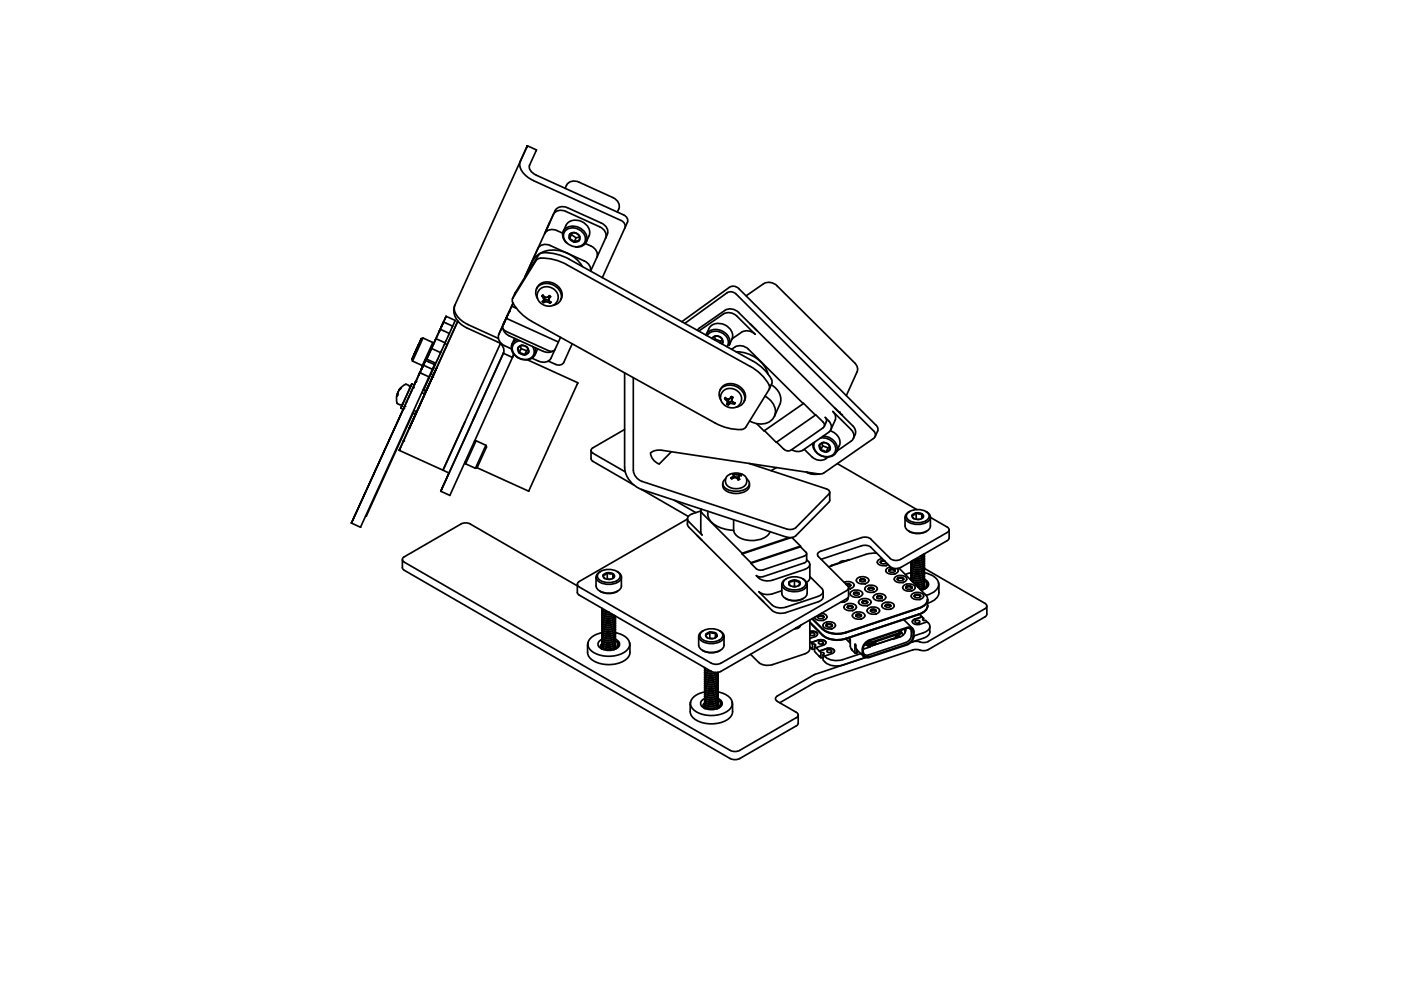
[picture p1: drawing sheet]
<svg xmlns="http://www.w3.org/2000/svg" width="420mm" height="297mm" viewBox="0 0 420 297" stroke-linecap="round" stroke-linejoin="round" font-family="sans-serif">
<!-- layer: Visible -->
<g fill="none" stroke="#000" stroke-width=".51">
<path d="M156.1 48.3l2.1-4.6-21.8 47.8M158.2 43.7l2.7 1.2-2.1 4.7a2.57 2.57 0 0 0 2 2.9l26.2 11.9a1.81 1.81 0 0 1 1.2 2.3l-.8 1.6a1.85 1.85 0 0 0-1.2-2.2l-26.2-11.9a6 6 0 0 1-4.1-5.2l.2-.7M169.5 56.5a2.79 2.79 0 0 1 4.1-1.9l10.2 4.6a2.78 2.78 0 0 1 1.3 4.4M160.8 78.1l-7.1 11.6a4.1 4.1 0 0 0 1.6 3.2l1.9 1.9 2.3 1.5 55 30.5a13.6 13.6 0 0 0 8.6 1.7l.5-.5 7-11.2M160.8 78.1l.2-.3a8.4 8.4 0 0 1 6.5 .4l2.5 1.1 55 30.5M161.5 76.4l-7 11.3-.8 1.8M161.5 76.4l.3-.2a8.5 8.5 0 0 1 6.4 .4l2.5 1.1 55 30.5M164.8 66.8l-7.4 16.4M166 64.3a2.69 2.69 0 0 1 3.7-.9l10.2 4.6a2.79 2.79 0 0 1 1.7 3.4M168.7 69.9a5 5 0 0 0-4.1-.9l-.9 .6-.4 .4 3.2-6.8a2.69 2.69 0 0 1 3.7-.9l10.2 4.6a2.78 2.78 0 0 1 1.7 3.4l-5 11-.2-1.5-1.1-1.3-10.8-4.9a2.78 2.78 0 0 0-3.7 .9M168.9 69.4a4 4 0 0 1 2.7-3.3 4.2 4.2 0 0 1 5.2 4l-1 2.4M169.7 69a3.7 3.7 0 0 1 3.9-.2 3.7 3.7 0 0 1 1.9 3.5 3.4 3.4 0 0 1-6 0 2.41 2.41 0 0 1 .2-3.3z"/>
<path d="M169.9 72.8a2.8 2.8 0 0 1-1-3.5 2.8 2.8 0 0 1 3.3-1.5 3.8 3.8 0 0 1 3.7 4.7 3.1 3.1 0 0 1-3.3 1.5M171.4 70.3l-.6 1.3M171.4 69.9v.4l1.4 1 1-.3M172.4 69.8l-1.5 .4M172.4 69.8l1.3 .8 .1 .7a.59 .59 0 0 1 0 .7 .59 .59 0 0 1-.7 .2 .83 .83 0 0 1-1.2 0l-.3-.2a.77 .77 0 0 1-.7-.9v-.9M172.4 69.7l-.9 .1-.6 .4M172.4 69.7a1.42 1.42 0 0 1 1.5 1.3 1.42 1.42 0 0 1-1.3 1.6 1.69 1.69 0 0 1-1.7-2.4M172.8 71.3l-.6 1.2M174.6 79.8a9.7 9.7 0 0 0-13.3-3.4l-1.4 1.5-1.9 4.2M175.6 73a5 5 0 0 1 3.4 2.5v1.6M187.4 68.3l-6.8 14.9M132 98.8l-1.4 3 .1-.3"/>
<path d="M132 98.7l-.4 .9 2.2-4.8-3.8 8.4M132 98.8h.1M132 98.7l2.8 1.3-1.3 2.8M133 96.5l2.7 1.3M133.8 94.8l2.7 1.2-.8 1.8M135.7 97.8l-1 2.1M136.4 91.5a4.8 4.8 0 0 0 3 5.3l1 .5M136.4 91.5a5.5 5.5 0 0 0 3.5 6.7M137.2 96.4l.3 .1M139.9 98.3l9.3 4.2a2.78 2.78 0 0 1 1.8 3.4M140.4 97.3l9.1 4.1M150.1 99.1l-.5 1.1"/>
<path d="M150.8 98.4l.3 .9 1.1 1.1 10.7 4.9M150.8 97.6a1.33 1.33 0 0 0 .9 1.7l12.9 5.9M151.4 96.2l-.6 1.4M151.8 95.4l15.7 7.1M152.7 93.4l-3.1 6.8M153.9 90.9l-2.9 6.4M154.9 92.4l-1.4-.6v-.2l-2.7 6M158.9 80.7l-1 1.6M161.1 86.2l-.2 .4M161.1 86.2a4.1 4.1 0 0 1 6.7 .1 3 3 0 0 1 .3 3.6M161.2 89.4a2.92 2.92 0 0 1 0-3.4 2.92 2.92 0 0 1 3.3-1 3.8 3.8 0 0 1 3.4 5.4 3.1 3.1 0 0 1-2.1 1.1M161.8 86.9l.8-.7 1.1-.3 1.2 .2 1.3 .6 .7 .9 .5 1.1-.2 1.3-.5 .9-.7 .6-1.2 .3-1.2-.2-1.3-.6-.9-1.1-.3-.9 .1-1z"/>
<path d="M162.5 88.7l.3-.2 .5 .5M162.5 88.7l.6 .9-.1 .5M162.9 90.2l-.2 .2 .3 .3M163 90.1l-.1 .1M163.3 89.7l-.3 .4M163.3 89v.7M163.3 89l.5 .2 .5-.2a.42 .42 0 0 1 .4-.4 .42 .42 0 0 1 .4 .3l-.4 .6M163.5 90l-.3 .3-.2-.2M164 89.9l-.5 .1M164 89.8l.2 .1M164.2 89.9l.4 .2M164.6 90h.1"/>
<path d="M164.7 89.3l-.2 .5M164.7 89.3h.1M164.7 89.4l-.1 .5 .2 .4M164.8 90.3l.5 .3M165 88.8l-.3 .5M165.3 90.6h.1M165.3 90.6a.48 .48 0 0 1-.9 0l-.6-.2-.8 .3M204.5 96.4l14.3-10.3a2.25 2.25 0 0 1 2.8 .4l41.1 41 .5 .6v1.1M205.4 96.9l12.6-9.1a2.24 2.24 0 0 1 2.8 .4l41.2 40.9a1.45 1.45 0 0 1 0 2.3l-15 10.4M209.6 99.2l7.3-5.1a3.3 3.3 0 0 1 4.1 .7l5.5 5.4M209.7 98.3l7.7-5.3a3.3 3.3 0 0 1 4.1 .6l5.5 5.5M209.8 98.4l-.6 .6"/>
<path d="M224.9 97.1l27.4 27.2M233 85.7l23.7 23.5 .4 .9 .1 .9-3.4 7.6M233.1 85.7a3.4 3.4 0 0 0-4.1-.6l-5.2 3.6M119.1 118.2v.1M119.1 118.3v.4M119.1 118.2l-.1 .1M119.1 118.2l.2 .1M119.1 118.7h.1M119.3 118.3l-.2 .4M119.4 117.6l-.3 .7M119.4 117.5l-.1 .8M119.4 117.6h.1"/>
<path d="M119.5 117.3l-.1 .3M119.7 116.9l-.2 .4M119.7 116.9h.1M119.8 116.7l-.1 .2M119.9 116.6l-.1 .1M120.2 116.3l-.5 .6M120.2 116.3l-.3 .3M120.2 116.3h.1M121.6 115.2l1 .4 .3 .7-2.4 4.9-.5 .1-.9-.4-.2-1.6 .1-1M121.7 115.2l-1.3 .8-.7 .8M122.7 118.8l-.2 .4M122.9 116.5l.6-1.4-3.3 7.3 .6-1.4"/>
<path d="M123.4 117.3l-.2 .4M123.5 115.1l.7 .3M123.5 107.7l.2 .5M123.7 108.2l3 1.4M123.9 116.1l-.1 .3M124.2 115.5l-.1 .1M124.2 115.4l-3.3 7.3M124.2 115.4h.1M125.1 104.3h.1M125.6 103l-1.4 3.2zM125.9 111.7l2.8 1.3M126.3 101.5l-2.8 6.2z"/>
<path d="M126.5 117.7l.9 .4M126.9 101.3l-3.2 6.9M126.9 116.9l.8 .4M126.9 101.3l-.6 .2M126.9 101.3l2.9 1.4M126.9 109.5l-21.5 47.3 15.5-34.1M126.9 109.5l-.2 .1M126.9 109.4l-2.7 6M126.9 116.7l.9 .4M126.9 109.5l2.8 1.2M127.3 115.9l.2 .1M127.5 108.1l-1.2 2.7 .6-1.4"/>
<path d="M127.6 108l-1.3 2.9 .6-1.4M127.6 108l-.9 1.9 1-2.1-1 2.1 .8-1.8M127.6 108l2.7 1.3M127.6 108l-.1 .1M127.6 108h.1M127.8 107.6l-.1 .2zM127.8 107.6l2.7 1.2-.2 .5M127.8 117.2l-2.8 6.2M127.8 117.1l3.1-6.7-8.2 18 1.9-4.2M128.5 113.3l.2 .1M129.4 104.4l2.7 1.3M129.8 102.7l-3.1 6.9"/>
<path d="M129.8 102.7l.2 .5M129.8 110.3l.2 .1M130 112.4l-2.2 4.7M130.3 109.3l-22.2 48.7-2.7-1.2M130.7 101.5l-2.7 6.1 2-4.4M130.7 101.5l2.8 1.3M133.4 103l.7 .3-4.1 9.1-.8-.3M133.5 102.8l-6.4 14M134.1 103.3l3.2-7-17.6 38.7 4.9-10.8M144.7 119.6l-.2 .6M149.6 100.2a2.68 2.68 0 0 0 1.7 3.4l2.1 .9M150.1 103l-10.7 23.5"/>
<path d="M151 105.9l2.7 1.2M151 105.7l-18.8 41.5 2.5-5.4M153.7 107.1l-18.8 41.4-2.7-1.3M154 106.1l-.3 1M154.1 106.2l-.4 .9M154.3 101.4l-.8 1.8M155.1 101.8a2.87 2.87 0 0 0-1.8 2.7 2.87 2.87 0 0 0 1.8 2.6 3.4 3.4 0 0 0 5.6-1.5l-.2-1.4M155.9 102.1a2.58 2.58 0 0 0-2.3 2.2 2.58 2.58 0 0 0 1.7 2.8 3.1 3.1 0 0 0 4.9-1.5l-.5-1.8M156 103.7l.3 .8 1.6 .6 .5-.3M156.3 104.5l-.6 1.3M156.5 103.5l1.6 .6M156.5 103.5l-.6 .3a.61 .61 0 0 0-.6 .4 .61 .61 0 0 0 .3 .7 .71 .71 0 0 0 .7 1h.2a.82 .82 0 0 0 1.2 .2l.3-.3a.62 .62 0 0 0 .6-.4 .62 .62 0 0 0-.2-.7l-.3-.6"/>
<path d="M156.5 103.5l.7 .1 .9 .5M156.5 103.5a1.25 1.25 0 0 0-1.2 .9 1.25 1.25 0 0 0 .4 1.4M157.9 105.1l-.6 1.3M158.1 104.1a1.36 1.36 0 0 1 .1 1.9 1.36 1.36 0 0 1-1.9 .2l-.6-.4M158.2 107.9l15.1 6.8-14.7 32.5-15.5-7M161.2 104.5l-.7 1.8M165.8 105.2l-1.3 .4-1.6-.3M166.4 104.8l-1.1 2.5a2.69 2.69 0 0 1-3.7 1l-2-.9M168.1 101.1l-1.6 3.6a1.33 1.33 0 0 1-1.9 .4M171.6 103l-2.5 5.6a1.83 1.83 0 0 1-2.5 .6l-2.2-1M187.3 111.8v28.3a7.7 7.7 0 0 0 5.3 6.7l43.3 14.2M189.9 113.2v27.8"/>
<path d="M211.7 100.4a3.8 3.8 0 0 1 6.4 0l.6 1a2.61 2.61 0 0 1-.1 2.2M211.8 100.3a4 4 0 0 1 2.7-3.3 4.2 4.2 0 0 1 5.2 4.1l-1 2.4M212.1 100.6a3.6 3.6 0 0 1 6.1 .9l.2 1.5-.4 .9M213.7 101.1l1-.4-1.1 .8zM214.3 100.9l.2 .8 1.6 .6 .5-.4M214.5 101.7l-.1 .2M214.7 100.7l1.2 .3 .6 .7a.71 .71 0 0 1 .3 .7 .71 .71 0 0 1-.5 .6M214.7 100.7a1.66 1.66 0 0 1 1.7 .6 1.66 1.66 0 0 1 .1 1.8M215.9 117.1a4 4 0 0 1 6.9-.3 3.1 3.1 0 0 1 .4 3.6M216.1 102.3l-.2 .5M216.2 119.9a2.92 2.92 0 0 1 0-3.4 2.92 2.92 0 0 1 3.3-1 3.8 3.8 0 0 1 3.3 5.4 3.1 3.1 0 0 1-2 1.1M216.8 117.3l.9-.7 1-.2 1.4 .2 1.2 .7 .8 1 .3 1-.1 1.1-.6 1-1.2 .8h-1.2l-1.3-.3-.9-.6-.8-1.1-.3-1 .2-.9z"/>
<path d="M217.3 119.5l.2-.3 .6 .4h.6M217.3 119.5h.1M217.3 119.5l.5 .5M217.9 120l.2 .3M218.2 119.6a.82 .82 0 0 1 0 1.2M219 119.4l-.3 .2M219.3 119l-.3 .5M219.3 119h.1M219.4 118.9l-.1 .1M219.4 118.9l-.3 .4M219.4 118.9l.4 .2M219.4 104.7a3.5 3.5 0 0 1 5.1 0l16.4 16.3"/>
<path d="M219.6 119.2l-.1 .5M219.7 119.1l-.1 .1M219.8 119.2l-.3 .9M220.8 105.4a9.9 9.9 0 0 1 9.6 6.8M225 109.8a12.5 12.5 0 0 1 5.8 6.3l-.2 .7M225.7 108.2a14.4 14.4 0 0 1 5.7 5.5M226.5 100.2a3.4 3.4 0 0 0-4.1-.6l-2.8 1.9M229.4 118.8a4.7 4.7 0 0 1 2.4 6.7 5.4 5.4 0 0 1-7 .7M231.3 115.3a4.9 4.9 0 0 1 2.6 5.9l-1.7 3.6M231.4 113.7l.1 1-.8 1.9M119.7 135l13.1 5.9M120.2 122.4l.7 .3"/>
<path d="M120.9 122.7h.1M121.1 122.4l-.1 .1M121.5 121.5l-.2 .3M122 120.3l-.1 .4M123.7 123.8l.9 .4M123.8 123.7l.9 .4M123.9 123.9l-14 30.7-.2 .1M124.1 123l.9 .4M124.7 124.1l-.1 .1M124.7 124.1h.1M125 123.4l-.3 .7M139.4 126.5l-6.6 14.4"/>
<path d="M139.4 138.5v.1M139.4 138.5l.2 .5M139.6 139l3 1.4M142.6 124.4l-7.9 17.4M142.8 132.1l-3.2 6.9M142.8 132.1l-.5 .2M142.8 132.1l2.9 1.4M145.7 133.5l.2 .5-2.8 6.2M145.7 133.5l-3.1 6.9M177.2 135v2.5l.4 .6 12.5 7.3M187.3 128.7l-9.5 5.5a.86 .86 0 0 0-.5 .8 .86 .86 0 0 0 .5 .8l9.7 5.6M201.3 135.4l-3.6 3.7-1.1-.7-.9-.9-.6-1.7 1.4-.8h2l47.1 7.1"/>
<path d="M218 121.1v.1M218.1 120.3l-.1 .8M218.3 120.8l.2 .1M218.6 121.1l-.2 .3-.4-.2M219.2 120.9h.4M219.2 120.9l-.6 .2M219.5 120.1l.4 .5 .5 .1a.45 .45 0 0 1-.3 .4 .45 .45 0 0 1-.5-.2M219.7 120.4a.85 .85 0 0 0-1.1 .6h-.1M224.7 138.9l23.1 7.6a.98 .98 0 0 1 .8 1.6l-9.9 10M226.9 127l2.2 2.2 11.9-8.3 5.8 5.6a1.11 1.11 0 0 1 0 1.7l-9.7 6.8-1.2 .1-.8-.5M232.9 132.5l2.2 2.2M237.4 134.8l1.2 .5a2.92 2.92 0 0 0 2.3-.4"/>
<path d="M241.2 134.7l2.3 2.2M243.5 136.9a3.4 3.4 0 0 0 4.1 .6M244.5 124.4l-11.7 8.2-3.5-3.5M245.7 133.5l.8-.7 .6-.1 1.3 .5 .4 .6a.72 .72 0 0 1 .1 .8 .72 .72 0 0 1-.6 .5 .56 .56 0 0 1-.5 .4 .56 .56 0 0 1-.6-.3l-.2-.1a.78 .78 0 0 1-1-1zM246.1 131.3a3.5 3.5 0 0 1 4.3 4.3 3.6 3.6 0 0 1-4.1 1 3.6 3.6 0 0 1-2.2-3.6l.2-.5M246.2 134.9l.9 .5 .7 .1M246.5 132.8l.2 .8 1.6 .6 .5-.3M246.7 133.6l-.6 1.3M246.9 130.7a3.8 3.8 0 0 1 3.9 4.9 4.1 4.1 0 0 1-4.2 1.2 4.1 4.1 0 0 1-2.8-3.4v-.5M246.9 132.6a1.25 1.25 0 0 0-1.2 .9 1.25 1.25 0 0 0 .5 1.4M246.9 132.6a1.72 1.72 0 0 1 1.9 2.4l-1 .5M247.2 127.8l.7-1.7-.4-1a3.8 3.8 0 0 1 1.8 3.1l-.4 1-.4 .4"/>
<path d="M248.3 134.2l-.5 1.3M248.4 137l-.8 .5M248.5 129.6l-7.6 5.3M249 129.1a3.6 3.6 0 0 1 2.7 4.5l-.8 1.8M250.3 122.2l5.5 5.5 .7 1.3a2.99 2.99 0 0 1-.6 2.4M251.1 139l23.9 13.7M255.2 128.8l-5.4-5.5 .6 .9 .2 1.4-1.4 3.2M255.2 132.2l-4.2 3M255.3 128.8a2.2 2.2 0 0 1 0 3.4M263.2 129.2l-.8 1.7M132.8 140.9l1.9 .9M143.1 140.2l-.5 .2"/>
<path d="M190 141l.5 1.7 .9 1 1.2 .6 43.3 14.3 1.6 .1 1.2-.6M192.4 146.7l14 8.1M202.2 150l6.5 3.7M206.2 155.5v1.8l.4 .7 25.4 25.3 1.1 .4 1.9 .1 10.9-3.6a1.56 1.56 0 0 0 1-1.3v-1.6M206.2 155.6l-32.5 18.7a.86 .86 0 0 0-.6 .8 .86 .86 0 0 0 .6 .8M210.2 153.2a5 5 0 0 0-3.9 1.8v.9l.3 .4M210.2 153v6.5l.4 .8-4-3.9M210.2 152.6v.6l.4 .6M210.6 153.8l12 12M212.3 153.2a4.9 4.9 0 0 0 4.1 5.1l3.6 .7M216.7 145a2.88 2.88 0 0 0 3.3 2.9 4.5 4.5 0 0 0 4.7-1.8v-1.1M217.6 143.5l.2-.5a4 4 0 0 1 5.5-.4l.6 .9"/>
<path d="M217.6 143.5a2.85 2.85 0 0 0 3.8 2.9l1.5-.5a2.14 2.14 0 0 0 1-2.4M217.6 143.5a1.71 1.71 0 0 0-.8 1.7 1.71 1.71 0 0 0 1.3 1.4 5.7 5.7 0 0 0 6.3-.8 1.57 1.57 0 0 0-.5-2.3M219.2 143.3l.2 .2M219.7 142.1l.4-.1 .9 .3h1.1M219.7 142.2l.3 .1M219.7 142.1v.1M220 143.2l-.5 .3M220 142.3v.1M220 142.3l.1 .2M220 155.8v3.2M220 159a4.8 4.8 0 0 0 5.2 3 5.8 5.8 0 0 0 5.7-2.6M220 142.5l.1 .7"/>
<path d="M220.1 142.5l-.9 .7M220.1 142.6l.4 .3M220.1 142.6h.1M220.5 142.9l.6 .2M220.7 143.2l.7 .6M220.7 143.2h-.8M221.4 143.8h.1M221.4 143.6h.1M221.4 143.1h-.4M221.5 142.9l-.1 .9M221.5 143.2l.1 .1M221.6 143.2l.2 .5"/>
<path d="M221.8 143.7l-.4 .1M222 142.3h.1M222.1 142.3l.2 .2M222.3 142.5v.1M222.3 142.6l-.8 .2v.3M232.9 140.2l-1.6 .9M241.9 141.5l1.8 .6h1.9M241.9 141.5l1.6 .5h1.8M247 141.8l-1.4 .3M248.8 147.5l-.1 2.9-10 10.2M271.4 155v2.6a2.9 2.9 0 0 0 3 2.2 4.6 4.6 0 0 0 4.5-1.7l.1-3.1 5.4 3.3a.83 .83 0 0 1-.3 1.3l-14 8a2.95 2.95 0 0 1-3.1-.2l-5.9-5.8-1.2-.6-1.5 .1-12.3 4.1a.96 .96 0 0 0-.8 .6 .96 .96 0 0 0 .1 1l8.8 8.8a.8 .8 0 0 1-.3 1.4l-37.7 21.8M272.3 153.7a4.7 4.7 0 0 1 6.2 .4 1.69 1.69 0 0 1-1.5 2.3 4.6 4.6 0 0 1-5-1.1 1.29 1.29 0 0 1 .3-1.6z"/>
<path d="M272.5 159.2a5.4 5.4 0 0 0 5.4 0M272.8 153.3a1.78 1.78 0 0 0-1.4 1.9 1.78 1.78 0 0 0 1.8 1.6 5.3 5.3 0 0 0 5.6-1.1 1.72 1.72 0 0 0-1.2-2.4M274.6 155.6l.9 .1M274.8 153.7l-.7 .6a.38 .38 0 0 0-.5 .2 .38 .38 0 0 0 .1 .5l.3 .4M274.8 153.7l1.1 .4a.67 .67 0 0 1 .9 .8l.1 .1-.5 .5M274.8 153.7v1.9M276.4 154v1.4M276.5 154a2.1 2.1 0 0 0-3 .7l.5 .7M276.5 154l.2 .2a.95 .95 0 0 1 .1 1.1 .95 .95 0 0 1-1.1 .4l-1.7-.3M284.6 158.8v2.4l-.3 .7-14.2 8.2a2.96 2.96 0 0 1-3.1-.3M120.7 167.7v2.7l.6 .5 97.7 56.5M121.3 168.5a.85 .85 0 0 1-.6-.8 .85 .85 0 0 1 .6-.8l16.9-9.8 .9-.3h1.1l.9 .3 32 18.5"/>
<path d="M121.3 168.5l98.1 56.6 1.5 .1 .9-.3 17.4-10.1a.83 .83 0 0 0-.4-1.3l-5.7-3.3M173.1 175.1l.1 2.7 .5 .6 39.6 22.8-1.4-.2-.5-.5-.1-.4M173.7 175.9l39.6 22.9M178.8 173v2.6a2.9 2.9 0 0 0 2.9 2.1 4.6 4.6 0 0 0 4.6-1.6l.1-3.1M179.7 171.6a4.7 4.7 0 0 1 6.1 .4 1.69 1.69 0 0 1-1.4 2.3 4.6 4.6 0 0 1-5.1-1 1.29 1.29 0 0 1 .4-1.7zM179.9 177.2a5.2 5.2 0 0 0 5.4 0M179.9 171.4a1.75 1.75 0 0 0-1.1 2 1.75 1.75 0 0 0 1.7 1.4 5.3 5.3 0 0 0 5.7-1.1 1.58 1.58 0 0 0-.9-2.3M180.1 171.3l-.2 .1M181.1 172.1a2.1 2.1 0 0 1 3.2 .6 1.98 1.98 0 0 1-3.5 0zM182 173.6l.9 .1M182.1 171.7l-.5 .5a.46 .46 0 0 0-.5 .1 .46 .46 0 0 0-.1 .5l.3 .6M182.1 171.7l1.1 .3a.74 .74 0 0 1 .9 .9l-.4 .5"/>
<path d="M182.1 171.7v1.9M183.8 172v1.4M185 171.3l.3 .1M222.6 166l4.2 4.5 1.2 .4 .9-.1M228.9 172.8l-.9 .1-1.2-.4a4.3 4.3 0 0 0 4.9 1.4M234.5 175.2v2.6a2.9 2.9 0 0 0 2.9 2.2 4.6 4.6 0 0 0 4.6-1.7l.1-3.1M234.5 177.1a9.4 9.4 0 0 1-4.8 1.1l-1.2-.3-.9-.6M235.4 173.8a4.7 4.7 0 0 1 6.1 .4 1.69 1.69 0 0 1-1.4 2.3 4.6 4.6 0 0 1-5.1-1 1.29 1.29 0 0 1 .4-1.7zM235.6 179.4a5.4 5.4 0 0 0 5.3 0M235.8 173.5l-.1 .1M236.6 161.1l-14 4.7v.2M236.7 175.4l.4 .2"/>
<path d="M237.2 161.2l-14.6 4.8M237.5 161.1l4.2 4.4a.6 .6 0 0 1-.2 1l-.3 .2M237.8 175.8h.9M238.3 173.9l-.7 .4a.58 .58 0 0 0-.9 .5v.6M238.3 173.9l.9 .5a.57 .57 0 0 1 .6 .2 .57 .57 0 0 1 0 .7l-.4 .3M238.3 173.9v1.8M238.3 173.8l-1.5 .6a.66 .66 0 0 0 0 1M238.3 173.8l.8 .2a.87 .87 0 0 1 .9 .9 .87 .87 0 0 1-.9 .8l-1.3 .1-1-.4M238.7 160.6l-1.2 .5-1.5-.1M240.1 163.7l-14.9 5M240.1 163.9l-14.9 5M240.7 173.5a1.76 1.76 0 0 1 1.4 1.8 1.76 1.76 0 0 1-1.6 1.6 5 5 0 0 1-5.9-1.2 1.53 1.53 0 0 1 .6-1.8"/>
<path d="M241.2 166.7l-12.3 4.1M241.2 168.7l-12.3 4.2M241.9 166v2.2l-.7 .5M241.9 167.8a1.49 1.49 0 0 1 .9 1.6 1.49 1.49 0 0 1-1.4 1.3l-9.8 3.2M242.9 169.2v4l-.3 .7-.7 .6M242.9 172.8l3.6 3.6a1.44 1.44 0 0 1 .2 1.5 1.44 1.44 0 0 1-1.3 .9l-9.7 3.2-2 .2-1.2-.3-.9-.6-4-3.9M249.5 169.6h-.2M251.7 168.7l-2.4 .8M253.2 174.5a2.4 2.4 0 0 1 2.9 .8 1.09 1.09 0 0 1-.9 1.1M253.7 175.1l.7-.2 .7 .4-.1 .4-.6 .2M253.7 168.2h-1.5l-.6 .7M253.8 175.2l.8-.1 .5 .4"/>
<path d="M253.8 175.2h.8l.5 .3M254.3 179.2a1 1 0 0 1-1 1.2M254.3 179.4v.1M254.5 176.2v2.5M254.5 178.6l-.6 .9-37.7 21.8-1.4 .3-1.4-.4M254.7 167.8l-1.2 .3M254.9 178h.1M255 176.4l-.5 .1M255.1 176.5h-.1M256 178a1.05 1.05 0 0 1 1.7 0M256 178.1l.8-.4 .8 .4M256.1 177.8a.86 .86 0 0 1 .8-.4 .86 .86 0 0 1 .7 .7 .86 .86 0 0 1-.9 .4 .86 .86 0 0 1-.6-.7z"/>
<path d="M256.2 175.4v.1M256.8 174h.1M257.7 179l-.2 .1M257.7 178.9a.96 .96 0 0 0 1-.9 .96 .96 0 0 0-.9-1l-1.1-.1a1.23 1.23 0 0 0-1.6 1.5l1 .6h1.4M257.9 173.8a.86 .86 0 0 1 .9-.4 .86 .86 0 0 1 .7 .7 .86 .86 0 0 1-.9 .4 .86 .86 0 0 1-.7-.7zM258 173.9l1-.3 .5 .4-.8-.3-.8 .3zM258.7 178h.1M259.3 176.5v.1M259.5 175h-.1M259.6 174.9a.96 .96 0 0 0 .9-.9 .96 .96 0 0 0-.9-1l-1.1-.1a1.23 1.23 0 0 0-1.5 1.5l1 .6h1.4M260.5 176.3a.86 .86 0 0 1 .8-.3 .86 .86 0 0 1 .7 .7 .86 .86 0 0 1-.9 .3 .86 .86 0 0 1-.6-.7zM260.5 176.4l1-.2 .5 .4-.8-.4-.8 .4z"/>
<path d="M260.6 174h.1M261.1 164l5.9 5.9M261.1 164l-1.2-.5-1.5 .1-12.1 4M261.9 179v.1M262.1 177.5l-.2 .1M262.1 177.5a.96 .96 0 0 0 1-1 .96 .96 0 0 0-.9-1l-1.1-.1a1.23 1.23 0 0 0-1.6 1.5l1 .6h1.4M263 165.8l-2.9 .2-11.6 3.9M263 178.8a.86 .86 0 0 1 .9-.3 .86 .86 0 0 1 .6 .7 .86 .86 0 0 1-.9 .3 .86 .86 0 0 1-.6-.7zM263 178.9l1.1-.2 .5 .4-.8-.3-.8 .3zM263.1 168.5v.1M263.1 176.5v.1M264.6 167.4a1.04 1.04 0 0 0-1.3 .7 1.04 1.04 0 0 0 .5 1.3l1.9 .1"/>
<path d="M264.6 180a.96 .96 0 0 0 1-.9 .96 .96 0 0 0-.9-1l-1.1-.2a1.23 1.23 0 0 0-1.6 1.5l1.1 .6h1.4M265.1 167.9l-.7 .1-.3 .4a1.06 1.06 0 0 0 1.7 .3M265.3 168.1l-.8 .1-.5 .4M265.3 168.2h-.8l-.4 .4M265.6 171v.1M265.6 179v.1M265.8 169.5l-.1 .1M266.4 169.2l-.6 .3M266.6 170.8a.97 .97 0 0 1 1-.4 .97 .97 0 0 1 .8 .8 .97 .97 0 0 1-1 .4 .97 .97 0 0 1-.8-.8zM267.1 170a1.07 1.07 0 0 0-1.2 .4 1.07 1.07 0 0 0 .1 1.3l1.3 .4 .9-.1M268.2 173.6v.1M268.4 172.1h-.2"/>
<path d="M268.4 171.1a1.14 1.14 0 0 0-1.8 0 1.2 1.2 0 0 1 1.8 0M269.1 170.4a.91 .91 0 0 1 .2 1 .91 .91 0 0 1-.9 .6M269.2 173.4a.97 .97 0 0 1 1-.4 .97 .97 0 0 1 .7 .8 .97 .97 0 0 1-1 .3 .97 .97 0 0 1-.7-.7zM269.2 173.4l1.2-.2 .6 .5a1.2 1.2 0 0 0-1.9 0zM269.4 171v.1M269.6 170.3l7.9 7.9M270.7 176.1v.1M270.9 174.6l-.1 .1M270.9 174.5a.96 .96 0 0 0 1-.9 .96 .96 0 0 0-.9-1l-1.1-.1a1.23 1.23 0 0 0-1.6 1.5l1 .6h1.5M271.7 176.2a1.14 1.14 0 0 1 1.8 0 1.2 1.2 0 0 0-1.8 0M271.7 175.9a.97 .97 0 0 1 1-.4 .97 .97 0 0 1 .8 .8 .97 .97 0 0 1-1 .4 .97 .97 0 0 1-.8-.8zM271.9 173.6v.1"/>
<path d="M273.1 173.7h.1l.1 .3M273.2 178.7h.1M273.5 177.2h-.2M273.5 177.1a.96 .96 0 0 0 1-1 .96 .96 0 0 0-1-.9l-1.1-.2a1.23 1.23 0 0 0-1.5 1.5l1 .6h1.4M274.3 178.4a.97 .97 0 0 1 1-.3 .97 .97 0 0 1 .7 .7 .97 .97 0 0 1-1 .4 .97 .97 0 0 1-.7-.8zM274.3 178.5l1.2-.2 .6 .4a1.2 1.2 0 0 0-1.9 0zM274.4 172h1.4M274.4 171.4h1.4M274.4 170.7h1.4M274.5 176.1v.1M275.8 176l-.4 .1M275.8 175.3l-1.1 .1"/>
<path d="M275.8 174.7h-1.4M275.8 174h-1.4M275.8 173.3l-1.4 .1M275.8 172.7h-1.4M275.8 170.1h-1.4M275.8 169.4h-1.4M275.8 168.8h-1.4M275.8 168.1h-1.4M275.8 167.5h-1.2M276 179.7h-.2M276 179.6a.96 .96 0 0 0 1-.9 .96 .96 0 0 0-.9-1l-1.1-.1a1.23 1.23 0 0 0-1.6 1.5l1 .6h1.5M276.8 166.2l-.6 .4"/>
<path d="M277 166.1l-1.1 .7M277 178.7h.1M277.2 175.6l-.1 .7-.4 .5M277.2 175l-.2 .9-1.2 .6M277.2 174.4v.6l-.4 .4-1.5 .5M277.2 173.7a1.88 1.88 0 0 1-2.6 1.6M277.2 173v.6l-.4 .5-1.6 .6-1.7-.5-.3-.5 .1-.3M277.2 172.4v.6l-.4 .5-1.6 .5-1.7-.4-.3-.5 .1-.4M277.2 171.7v.5l-.4 .6-1.5 .5-1.6-.2-.4-.5v-.5M277.2 171.1v.5l-.4 .5-1.5 .6-1.6-.3-.4-.4v-.6M277.2 170.4v.6l-.4 .5-1.5 .5-1.7-.3-.4-.6 .1-.3M277.2 169.8v.5l-.4 .6-1.4 .5-1.7-.3-.4-.4v-.6"/>
<path d="M277.2 169.1v.6l-.4 .5-1.4 .5h-1.1l-.8-.4-.3-.5 .1-.4M277.2 168.5v.5l-.4 .6-1.6 .5-1.7-.4-.3-.6 .1-.3M277.2 167.8l-.3 .9-1.5 .7-1.5-.2-.6-.4-.1-.5M277.2 167.2l-.1 .7-1 .7-1.5 .1-1.2-.5M277.2 166.5l-.1 .8-.9 .6-1.4 .2-.9-.2M277.2 170.4l18.2 10.4M277.2 171.7a4.7 4.7 0 0 1 4.3 3.2 4.1 4.1 0 0 1-3.8 3.5M277.2 173.6a1.5 1.5 0 0 1 1.3 1.5 1.5 1.5 0 0 1-1.2 1.5l-1.1 .3M277.2 166l-.2 .7-.6 .5-1.7 .3M277.2 175.9l-.2 .7M277.2 175.3l-.4 .8-.9 .5M277.2 174.6l-.4 .9-1.5 .5"/>
<path d="M277.2 174l-.1 .6-.5 .4-.9 .3-1 .1M277.2 173.3l-.2 .7-1 .6-1.1 .1-1.2-.3M277.2 172.7l-.5 .9-1.5 .5-1.5-.3-.5-.8M277.2 172l-.1 .5-.4 .5-1.5 .4-1.4-.2-.4-.4-.2-.5M277.2 171.4l-.4 .9-1.3 .4-1.7-.2-.4-.3-.2-.5-1.7 .5M277.2 170.7l-.4 .9-1.5 .5-1.6-.3-.5-.8M277.2 170.1l-.4 .8-1.5 .6-1.6-.4-.5-.7M277.2 169.4l-.4 .9-1.4 .5-1.5-.2-.5-.3-.2-.6M277.2 168.7l-.4 .9-1.4 .5-1.5-.2-.5-.3-.2-.5M277.2 168.1l-.5 .9-1.5 .5-1.5-.3-.5-.8M277.2 167.5l-.5 .9-1.1 .4h-1.3l-.9-.6M277.2 166.8l-.2 .7-.7 .4-1 .3-1.4-.2"/>
<path d="M277.2 166.1l-.2 .7-.7 .5-1.7 .2M277.2 167.5h.1M277.5 178.2a2.14 2.14 0 0 1-1 3.6l-.9 .4M277.7 174.3l.1 1.3-.9 1.1M277.7 174.3l.5 1.1M277.7 174.3a1.14 1.14 0 0 1 .2 1.8l-.7 .5M278.2 179.6a3.6 3.6 0 0 1-.5 3.3l-.9 .7-1.2 .6M278.2 179.8l-.2 .8-.7 .8-1.7 .9M281.5 174.7l.1 .6a6 6 0 0 1-.3 3.4 5 5 0 0 1-3.1 2.1M176.3 192.6l-.1 .7a4.1 4.1 0 0 0 3.2 5.4 8.6 8.6 0 0 0 9.1-1.9 5.8 5.8 0 0 0 .4-3.5l-.1-.7M180.6 194.2v.3M180.6 183.8l.4 .7 .8 .3h1l1.3-.4"/>
<path d="M180.6 183.1l.1 .5 .8 .5 1.1 .1 .9-.2M180.6 182.5l.1 .5 .5 .3 1.4 .2M180.6 182.3v.5l.4 .4 1.5 .3M180.6 193.9l.1 .7M180.6 184.1v.4l.2 .5 1.1 .4 1.5-.1 1-.7-.9 .7-1.3 .2-1.2-.3-.4-.8M180.6 183.5l.1 .7 1.1 .5h1.3l.9-.4M180.6 182.8v.6l.7 .5 .8 .2 1.3-.1M181.7 192.6h1.4M181.7 192h1.4M181.7 191.3h1.4M181.7 188.1h1.4M181.7 187.4h1.4"/>
<path d="M181.7 186.7h1.4M181.7 183.5l1 .1M183.1 194.6h-1.4M183.1 193.9h-1.4M183.1 193.3h-1.4M183.1 190.7h-1.4M183.1 190h-1.4M183.1 189.3l-1.4 .1M183.1 188.7h-1.4M183.1 186.1h-1.4M183.1 185.4h-1.4M183.1 184.8h-1.4"/>
<path d="M183.1 184.1h-1.4M184.5 193.6v.5l-.5 .6M184.5 193v.5l-.3 .5-1.6 .6-1.6-.4-.4-.4v-.5M184.5 192.3v.5l-.3 .5-1.6 .6-1.6-.3-.4-.4v-.6M184.5 191.7v.5l-.4 .6-1.5 .5-1.6-.4-.4-.3v-.6M184.5 191v.6l-.4 .5-1.4 .5-1.7-.3-.4-.4v-.6M184.5 190.4v.5l-.5 .6-1.3 .4-1.7-.3-.4-.3v-.6M184.5 189.7v.6l-.5 .5-1.5 .5-1.6-.4-.3-.5v-.4M184.5 189v.6l-.5 .6-1.5 .5-1.6-.5-.3-.5v-.3M184.5 188.4v.5l-.3 .5-1.6 .6-1.6-.3-.4-.4v-.6M184.5 187.7v.5l-.3 .6-1.6 .5-1.6-.3-.4-.4v-.5M184.5 187.1v.5l-.4 .6-1.5 .5-1.6-.3-.4-.4v-.6"/>
<path d="M184.5 186.4v.6l-.4 .5-1.5 .5-1.6-.3-.4-.3v-.6M184.5 185.8v.5l-.4 .6-1.4 .5-1.7-.3-.4-.4v-.6M184.5 185.1v.6l-.5 .6-1.5 .4-1.6-.4-.3-.5v-.4M184.5 189.6a4.5 4.5 0 0 1 4.3 3.5 4.5 4.5 0 0 1-4.2 3.4 7.9 7.9 0 0 1-8-2.3 2.94 2.94 0 0 1 2.2-4l1.8-.6M184.6 184.6l-.2 .6-.4 .5-1.5 .4-1.6-.4-.3-.5v-.4M184.6 193.9l-.2 .6M184.6 193.3l-.6 .9-1.4 .5-1.5-.3-.4-.3-.1-.5M184.6 192.6l-.4 .8-1 .5-1.4 .1-1.1-.6a.33 .33 0 0 0-.2-.4 .33 .33 0 0 0-.4 .4v.6l.6 .6M184.6 191.9l-.5 .9-1.5 .5-1.5-.2-.4-.3-.1-.5M184.6 191.3l-.5 .9-1.5 .5-1.4-.2-.5-.4-.1-.5a1.52 1.52 0 0 0-1.3 1.6 1.52 1.52 0 0 0 1.4 1.4 4 4 0 0 0 5.1-1.3 1.6 1.6 0 0 0-1.3-1.7M184.6 190.6l-.4 .9-1.6 .5-1.4-.2-.5-.3-.1-.5M184.6 190l-.2 .5-.4 .5-1.2 .4-1.6-.2-.5-.4-.1-.5"/>
<path d="M184.6 189.3l-.2 .5-.4 .5-1.2 .4-1.5-.2-.6-.4-.1-.4M184.6 188.7l-.6 .9-1.4 .5-1.5-.3-.4-.3-.1-.5M184.6 188l-.2 .5-.4 .5-1.4 .4-1.5-.2-.4-.4-.1-.5M184.6 187.4l-.5 .9-1.5 .5-1.5-.3-.4-.3-.1-.5M184.6 186.7l-.5 .9-1.5 .5-1.4-.2-.5-.4-.1-.5M184.6 186.1l-.4 .8-1.6 .6-1.4-.3-.5-.3-.1-.5M184.6 185.4l-.2 .5-.4 .5-1.2 .4-1.6-.2-.5-.3-.1-.6M184.6 184.7l-.2 .6-.4 .4-1.2 .4-1.5-.1-.6-.4-.1-.5M184.6 193.3h.1M185 192.3a1.15 1.15 0 0 1 .2 1.8l-.6 .4M185.5 193.3l-.5-1 .1 1.2-.9 1.2M209.5 190.7v2.7a2.9 2.9 0 0 0 3 2.1 4.6 4.6 0 0 0 4.5-1.6l.1-3.2"/>
<path d="M210.4 189.4a4.7 4.7 0 0 1 6.2 .4 1.69 1.69 0 0 1-1.5 2.3 4.6 4.6 0 0 1-5-1 1.29 1.29 0 0 1 .3-1.7zM210.7 195a5.4 5.4 0 0 0 5.3 0M210.9 189a1.78 1.78 0 0 0-1.3 2 1.78 1.78 0 0 0 1.7 1.6 5.3 5.3 0 0 0 5.6-1.2 1.72 1.72 0 0 0-1.1-2.4M211.9 189.9a2.1 2.1 0 0 1 3.2 .5 1.98 1.98 0 0 1-3.5 0zM212.8 191.4h.8M212.9 189.5l-.6 .5a.44 .44 0 0 0-.4 .1 .44 .44 0 0 0-.1 .5l.3 .5M212.9 189.5l1 .3a.71 .71 0 0 1 1 .8l.1 .1-.5 .5M212.9 189.5v1.8M213.4 198.8l1.4 .3 1.4-.3M214.5 189.7v1.4M238.8 188.2l-.2 .1M240 187.6l-.6 .7-1.1 .2"/>
<path d="M240.1 187.5l-1.2 .7M240.2 187.4l-.6 .6-1 .3M242.9 185.9v8.6a1.75 1.75 0 0 1-1.5 1.5l-9.8 3.2-1.2 .2-1.3-.1-1.1-.4-2.9-2.8M242.9 186.6l3.8 3.8a7.3 7.3 0 0 0 6.9 1.1M243 189.3h-.1M243 189.3h.1M243 189.3l1.7 .1a.7 .7 0 0 1 .5 .8 .7 .7 0 0 1-.7 .6l-1.6 .6M243 189.3a1.68 1.68 0 0 1 2.2 .8M243.1 189.8l.8-.1 .5 .3a.76 .76 0 0 1-.8 .5 .76 .76 0 0 1-.7-.5zM243.2 194.2h.1M243.6 185.4l3.1 3.1M243.6 193.1v1.6l-.7-.8"/>
<path d="M243.7 194.6h.6M243.7 193.1l.8 .1 .1 .2-.3 .3M244.3 185a2.15 2.15 0 0 0 2.6 .9M244.7 194.1l-.4-.4v1.6l1.9 1.9v-1.6M245.2 185a1.17 1.17 0 0 1 1.9 0M245.2 185a1.2 1.2 0 0 1 1.9 0M245.3 184.7a.97 .97 0 0 1 1-.4 .97 .97 0 0 1 .7 .8 .97 .97 0 0 1-1 .4 .97 .97 0 0 1-.7-.8zM245.5 191.8l-2.3 .8-.3-.4M245.5 191.8l-2.3 .8 .4 .5M245.5 191.8h.1M245.5 191.8l1.7 .2a.7 .7 0 0 1 .5 .7 .7 .7 0 0 1-.6 .6l-2.4 .8 1 1 2.4-.7-2.4 .7 .5 .5M245.5 191.8a1.68 1.68 0 0 1 2.2 .8"/>
<path d="M245.6 192.3l.9-.1 .4 .3a.76 .76 0 0 1-.7 .6 .76 .76 0 0 1-.7-.6zM245.7 196.8h.1M246.2 197.2h.6M246.2 195.6l.9 .1 .1 .2-.4 .3M246.4 183.8l.4 .1a1 1 0 0 1 1.2 .9 1 1 0 0 1-1 1.1M246.8 187.5h.1M246.8 196.2v1.6a5.1 5.1 0 0 0 5.9 1.5M246.8 196.2l.5 .5M247 186h-.2M247.3 196.7h.1M247.7 187.5a1.17 1.17 0 0 1 1.9 0M247.8 187.6a1.2 1.2 0 0 1 1.8 0"/>
<path d="M247.8 187.2a.97 .97 0 0 1 1-.3 .97 .97 0 0 1 .7 .8 .97 .97 0 0 1-1 .3 .97 .97 0 0 1-.7-.8zM248 184.9v.1M248.1 194.4l1.7 .1a.7 .7 0 0 1 .4 .8 .7 .7 0 0 1-.6 .6l-2.3 .8a5.3 5.3 0 0 0 5.4 1l5.4-1.8M248.1 194.4a1.68 1.68 0 0 1 2.2 .8M248.2 194.9l.8-.1 .4 .3a.76 .76 0 0 1-.7 .5 .76 .76 0 0 1-.7-.5zM249.5 188.5h-.1M249.5 188.4a.96 .96 0 0 0 1-.9 .96 .96 0 0 0-.9-1l-1.1-.1a1.23 1.23 0 0 0-1.6 1.5l1.1 .6h1.4M250.5 187.5h.1M253.1 182v.1M253.1 180.4l-1 .1M253.3 180.5h-.2M253.7 191.5l1.3 1.2-.2-1.3 .2 .3"/>
<path d="M254.2 181.8a.86 .86 0 0 1 .9-.3 .86 .86 0 0 1 .6 .6 .86 .86 0 0 1-.9 .4 .86 .86 0 0 1-.6-.7zM254.2 181.9l1.1-.2 .5 .4-.8-.4-.9 .4zM255 191.8v1.9l.4 .9M255.4 194.6l.1 .3M255.4 194.6l1.1 1.2 .6-.1v-.3M255.6 184.5v.1M255.8 183l-.1 .1M255.8 182.9a.96 .96 0 0 0 1-.9 .96 .96 0 0 0-.9-1l-1.1-.1a1.23 1.23 0 0 0-1.6 1.5l1 .6h1.5M256.6 193.4l.2 1 .3 .4M256.6 193.4l-.2-.4v2.7M256.7 184.3a.86 .86 0 0 1 .9-.3 .86 .86 0 0 1 .7 .7 .86 .86 0 0 1-.9 .3 .86 .86 0 0 1-.7-.7zM256.8 182v.1"/>
<path d="M256.9 195.2l.2 .2M256.9 194.7v1.1M257 194.8l2 2M257.5 180.5v.1M258.3 184.6a1.02 1.02 0 0 0-1.6 0l.8-.4 .8 .4M258.4 185.6h-.2M258.4 185.5a.96 .96 0 0 0 1-.9 .96 .96 0 0 0-1-1l-1-.2a1.23 1.23 0 0 0-1.6 1.5l1 .6h1.4M258.5 180.6a1.05 1.05 0 0 1 1.7 0M258.6 180.6l.8-.4 .8 .4M258.6 180.3a.86 .86 0 0 1 .9-.3 .86 .86 0 0 1 .6 .7 .86 .86 0 0 1-.9 .3 .86 .86 0 0 1-.6-.7zM258.9 195.3a1.11 1.11 0 0 0 1.6 1M258.9 195.6a1.31 1.31 0 0 0 1.9 1.2l11.1-3.7a3 3 0 0 0 1.4-4.7l-1.4-.1-11.1 3.8-1.4 .9a3.3 3.3 0 0 0-.5 2.7"/>
<path d="M259.2 193.3l2.4 .2M259.4 184.5v.1M259.5 197.1l-15 5M259.7 192.4l1.1-.6 11.1-3.7a1.47 1.47 0 0 1 2.2 1.3 3.4 3.4 0 0 1-2.2 3.9l-11.1 3.7a1.47 1.47 0 0 1-2.2-1.3 3.4 3.4 0 0 1 1.1-3.3zM259.7 192.7l2 .3 .9-.3M259.8 192.6l1.8 .3M260 193.4l.6 .6M260 183v.1M260.2 181.6h-.1M260.2 181.5a.96 .96 0 0 0 1-1 .96 .96 0 0 0-.9-1l-1.1-.1a1.23 1.23 0 0 0-1.6 1.5l1 .6h1.5M260.6 193.5l.4 .4-2.1 .7M261.1 183.1a1.05 1.05 0 0 1 1.6 0"/>
<path d="M261.1 183.1l.8-.3 .8 .3M261.1 182.8a.86 .86 0 0 1 .9-.3 .86 .86 0 0 1 .7 .7 .86 .86 0 0 1-.9 .3 .86 .86 0 0 1-.7-.7zM261.2 180.5v.1M261.4 192.5l.2 .2M262.8 184.1h-.2M262.8 184a.96 .96 0 0 0 1-.9 .96 .96 0 0 0-1-1l-1-.2a1.23 1.23 0 0 0-1.6 1.5l1 .6h1.4M263.8 183v.1M264.4 181.6v.1M264.6 180.1h-.1M265.5 181.4a.86 .86 0 0 1 .9-.3 .86 .86 0 0 1 .7 .6 .86 .86 0 0 1-.9 .4 .86 .86 0 0 1-.7-.7zM265.6 181.5l1-.2 .5 .4-.8-.4-.8 .4zM267.2 182.6l-.2 .1"/>
<path d="M267.2 182.5a.96 .96 0 0 0 1-.9 .96 .96 0 0 0-1-1l-1-.1a1.23 1.23 0 0 0-1.6 1.5l1 .6h1.4M268.2 181.6v.1M269.5 190.8l-7.9 2.7-2.2-.5M269.5 190.1l-7.9 2.6v.2l.9-.3 .1 .4-.9 .4v-.4M269.5 190.9l-8.1 2.7M269.5 190.1v.2M269.5 189.7l-8.1 2.8-1.1-.2M269.6 190.4v.3l-.9 .3M269.9 189l-.4 1.1M270.1 189l-.6 1.3-.9 .3 .1 .4v-.3M270.2 189.4l.2 .2M270.3 188.9l-.7 1.5-1 .2"/>
<path d="M270.4 189.6h.1M270.4 189.6l.5 .7M270.4 188.9l-.9 2M270.4 189.6l.1 .3M271 185.7l2.7 2.7M271.4 188.5v1.2M271.6 188.4v.8l-.4 .8a5 5 0 0 1-3.4 1.6l-.1-.1M272.4 188.2a1.03 1.03 0 0 1 .9 1.1 2.69 2.69 0 0 1-1.6 3.3l-11.2 3.7M274.3 185.6a.76 .76 0 0 0-.7 .9 .76 .76 0 0 0 .9 .6l1.3 .1 2.3-.8 .2 .3M274.3 185.6l-.7 .8M274.6 186.1l.8-.1 .5 .3a.76 .76 0 0 1-.8 .5 .76 .76 0 0 1-.7-.5zM275.6 182.3l-22 7.3a7.6 7.6 0 0 1-6.9-1l-3.2-3.2"/>
<path d="M275.6 184.1l-22 7.3a7.6 7.6 0 0 1-6.9-1.1l-3.8-3.8M275.6 182.2l-22 7.3a7.6 7.6 0 0 1-6.9-1.1M275.6 184.2l-22 7.3M275.8 184.1l.7 .8-2.3 .7M275.9 194.9l-.9-.2-1.3 .1-29.2 9.7-10.7 6.1M276.9 189.7l-2.8 .9M277 185.3l-.5-.4-2.3 .7M277 185.3v.7M277 185.3l-.3 .3 .1 .2 .8 .2M277.6 186l.5 .4M278.2 181.5l-.2 .9-.7 .8-1.7 .9M278.4 186.6a1.59 1.59 0 0 1-.7 2.7l-.7 .3"/>
<path d="M278.8 187.8v1.6M278.9 189.4l-.3 .7-1.1 .9-4.3 1.5 1.4-.3 1.3 .2M295.4 182.5l-17 9.8-.9 .3-1.6-.2M295.4 184.9l-17 9.8-.9 .3-1.6-.2M295.4 180.8a.86 .86 0 0 1 .5 .8 .86 .86 0 0 1-.5 .9M296 181.7l-.1 2.6-.5 .6M207.1 210.4l-.1 .7a4.1 4.1 0 0 0 3.1 5.4 8.6 8.6 0 0 0 9.2-1.9 5.6 5.6 0 0 0 .4-3.5l-.1-.7M211.3 200.2l.2 .5 .4 .4 1.6 .2-1-.1M211.3 212l.1 .3M211.3 201l.4 .6 .8 .3h1.3l.9-.3M211.3 200.9v.1M211.3 205.5h.1"/>
<path d="M211.3 210v.1M211.4 211.7l.1 .7M211.4 201.3l-.1 .4 .4 .4 1.1 .4 1.5-.2 1-.7-.9 .8-1.5 .2-1.2-.4-.4-.7M211.4 200.6l.1 .7 .8 .5 1.2 .1 1-.3M212.5 211.7h1.4M212.5 211h1.4M212.5 210.4h1.4M212.5 207.1h1.4M212.5 206.5h1.4M212.5 205.8h1.4M212.5 202.6h1.4M212.5 201.9h1.4"/>
<path d="M213.9 212.3l-1.4 .1M213.9 209.7h-1.4M213.9 209.1h-1.4M213.9 208.4h-1.4M213.9 207.8h-1.4M213.9 205.2h-1.4M213.9 204.5h-1.4M213.9 203.8l-1.4 .1M213.9 203.2h-1.4M215.3 211.4l-.1 .7-.4 .4M215.3 210.7v.6l-.4 .5-1.5 .5-1.5-.2-.5-.4v-.6M215.3 210.1v.5l-.4 .6-1.4 .5-1.6-.3-.5-.4v-.6"/>
<path d="M215.3 209.4v.6l-.4 .5-1.4 .5-1.6-.3-.5-.4v-.6M215.3 208.8v.5l-.4 .6-1.6 .5-1.6-.4-.4-.5 .1-.4M215.3 208.1v.6l-.4 .5-1.6 .5-1.7-.4-.3-.5 .1-.4M215.3 207.5v.5l-.4 .5-1.5 .6-1.5-.3-.5-.5v-.5M215.3 206.8v.5l-.4 .5-1.5 .6-1.6-.3-.4-.4v-.6M215.3 206.1v.6l-.4 .5-1.5 .6-1.5-.3-.5-.4v-.6M215.3 205.5v.6l-.4 .5-1.4 .5-1.6-.3-.5-.4v-.6M215.3 204.9v.5l-.4 .5-1.4 .5-1.6-.2-.5-.4v-.6M215.3 204.2v.6l-.4 .5-1.6 .5-1.6-.4-.4-.5 .1-.4M215.3 203.5v.6l-.4 .5-1.6 .6-1.6-.5-.4-.5 .1-.3M215.3 202.9v.5l-.3 .5-1.6 .6-1.1-.1-.7-.3-.3-.5 .1-.4M215.3 202.2v.5l-.4 .6-1.5 .5-1.5-.2-.5-.5v-.5"/>
<path d="M215.3 201.6v.5l-.4 .6-1.5 .5-1.5-.3-.5-.4v-.6M215.3 207.4a4.5 4.5 0 0 1 4.3 3.4 4.5 4.5 0 0 1-4.3 3.5 7.9 7.9 0 0 1-7.9-2.3 2.94 2.94 0 0 1 2.2-4.1l1.8-.5M215.3 209.3a1.52 1.52 0 0 1 1.3 1.6 1.52 1.52 0 0 1-1.3 1.5 4 4 0 0 1-5.2-1.3 1.58 1.58 0 0 1 1.2-1.7M215.3 211.7l-.2 .6M215.3 211l-.4 .9-1.5 .5-1.5-.2-.4-.4-.2-.5M215.3 210.4l-.4 .9-1.3 .4-1.4-.1-.7-.4a.35 .35 0 0 0-.3-.5 .35 .35 0 0 0-.3 .5v.7l.5 .5M215.3 209.7l-.4 .9-1.5 .5-1.4-.2-.7-.8M215.3 209l-.4 .9-1.4 .5-1.5-.2-.5-.3-.2-.5M215.3 208.4l-.5 .9-1.3 .5-1.4-.2-.6-.4-.2-.5M215.3 207.8l-.5 .9-1.5 .5-1.4-.3-.4-.3-.2-.5M215.3 207.1l-.1 .5-.4 .4-1.5 .5-1.4-.3-.4-.3-.2-.5M215.3 206.4l-.4 .9-1.5 .5-1.5-.2-.4-.4-.2-.4"/>
<path d="M215.3 205.8l-.4 .9-1.5 .5-1.4-.2-.5-.4-.2-.5M215.3 205.1l-.4 .9-1.5 .5-1.4-.2-.7-.8M215.3 204.5l-.4 .8-1.4 .6-1.5-.2-.5-.4-.2-.5M215.3 203.8l-.4 .9-1.4 .5-1.4-.2-.6-.4-.2-.4M215.3 203.2l-.5 .9-1.5 .5-1.4-.3-.4-.3-.2-.5M215.3 202.5l-.1 .5-.4 .5-1.5 .4-1.4-.2-.4-.4-.2-.5M215.3 201.9l-.4 .9-1.5 .5-1.5-.3-.4-.3-.2-.5M215.9 210.1l.1 1.2-1 1.2M215.9 210.1l.4 1M215.9 210.1l.4 .6v.7M216.3 211.4l-1 .9M233.1 208.6a.86 .86 0 0 0-.5 .8 .86 .86 0 0 0 .5 .8"/>
<path d="M239.4 214.3v2.5l-.3 .6-17.3 10M244.5 202.1l-11.4 6.5M219 227.4l1.4 .3 1.4-.3"/>
</g>
<g fill="#000">
<circle cx="152.7" cy="93.4" r=".25"/>
<circle cx="123.9" cy="116.2" r=".25"/>
<circle cx="123.9" cy="116.1" r=".25"/>
<circle cx="124.4" cy="105.8" r=".25"/>
<circle cx="124.7" cy="114.4" r=".25"/>
<circle cx="125.1" cy="104.3" r=".25"/>
<circle cx="125.6" cy="103.1" r=".25"/>
<circle cx="126" cy="111.6" r=".25"/>
<circle cx="127" cy="109.4" r=".25"/>
<circle cx="127.8" cy="107.6" r=".25"/>
<circle cx="129.7" cy="113.1" r=".25"/>
<circle cx="219.3" cy="118.9" r=".25"/>
<circle cx="121" cy="132.2" r=".25"/>
<circle cx="121" cy="122.5" r=".25"/>
<circle cx="121.3" cy="121.8" r=".25"/>
<circle cx="251.6" cy="123.5" r=".25"/>
<circle cx="251.7" cy="123.6" r=".25"/>
<circle cx="252.3" cy="124.3" r=".25"/>
</g>
</svg>
